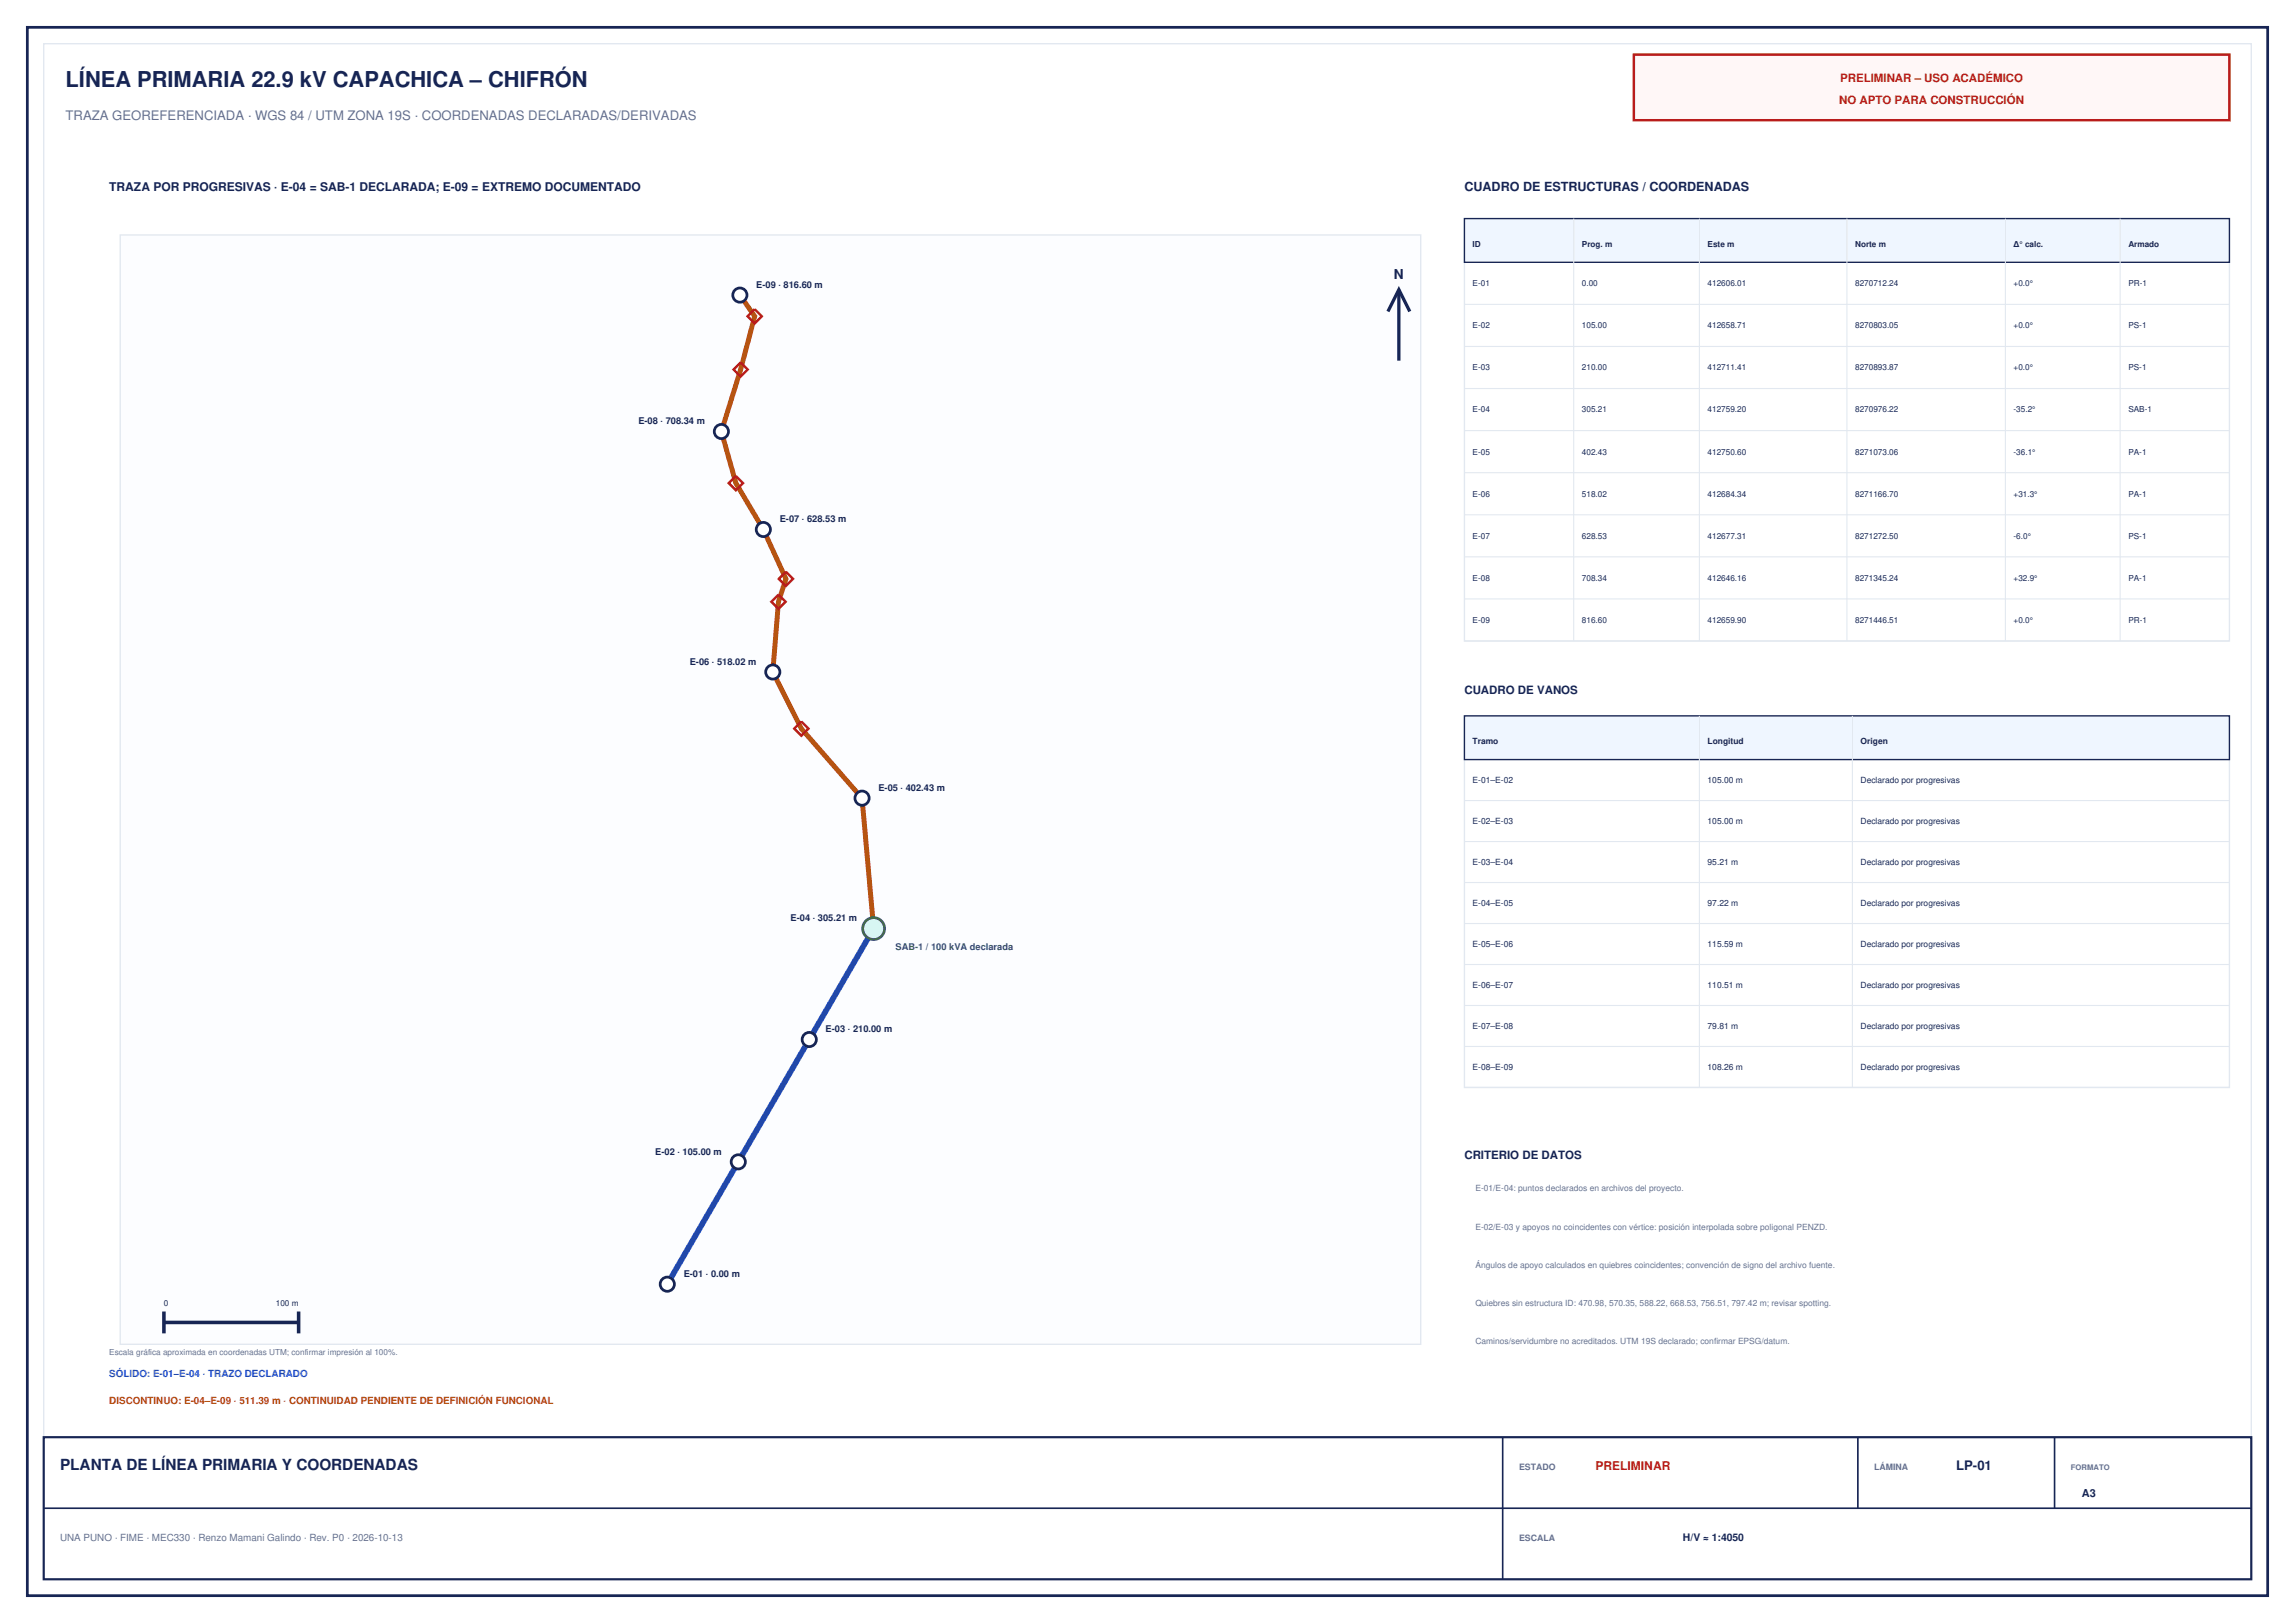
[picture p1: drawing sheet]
<svg xmlns="http://www.w3.org/2000/svg" width="420mm" height="297mm" viewBox="0 0 420 297" stroke-linecap="round" stroke-linejoin="round" font-family="sans-serif">
<defs><g id="words">
<text font-size="4" fill="#172554" x="12" y="16">LÍNEA PRIMARIA 22.9 kV CAPACHICA – CHIFRÓN</text>
<text font-size="2.8" fill="#172554" x="11" y="269">PLANTA DE LÍNEA PRIMARIA Y COORDENADAS</text>
<text font-size="2.5" fill="#172554" x="255.1" y="51">N</text>
<text font-size="2.4" fill="#64748b" x="12" y="22">TRAZA GEOREFERENCIADA · WGS 84 / UTM ZONA 19S · COORDENADAS DECLARADAS/DERIVADAS</text>
<text font-size="2.4" fill="#172554" x="358" y="269">LP-01</text>
<text font-size="2.3" fill="#172554" x="268" y="35">CUADRO DE ESTRUCTURAS / COORDENADAS</text>
<text font-size="2.2" fill="#172554" x="20" y="35">TRAZA POR PROGRESIVAS · E-04 = SAB-1 DECLARADA; E-09 = EXTREMO DOCUMENTADO</text>
<text font-size="2.2" fill="#b91c1c" x="292" y="269">PRELIMINAR</text>
<g font-size="2.1" fill="#b91c1c">
<text x="336.8" y="15">PRELIMINAR – USO ACADÉMICO</text>
<text x="336.6" y="19">NO APTO PARA CONSTRUCCIÓN</text>
</g>
<g font-size="2.1" fill="#172554">
<text x="268" y="127">CUADRO DE VANOS</text>
<text x="268" y="212">CRITERIO DE DATOS</text>
</g>
<text font-size="2" fill="#172554" x="381" y="274">A3</text>
<text font-size="1.9" fill="#172554" x="308" y="282">H/V ≈ 1:4050</text>
<text font-size="1.8" fill="#1d4ed8" x="20" y="252">SÓLIDO: E-01–E-04 · TRAZO DECLARADO</text>
<text font-size="1.8" fill="#b45309" x="20" y="257">DISCONTINUO: E-04–E-09 · 511.39 m · CONTINUIDAD PENDIENTE DE DEFINICIÓN FUNCIONAL</text>
<text font-size="1.8" fill="#64748b" x="11" y="282">UNA PUNO · FIME · MEC330 · Renzo Mamani Galindo · Rev. P0 · 2026-10-13</text>
<g font-size="1.7" fill="#172554">
<text x="138.4" y="52.7">E-09 · 816.60 m</text>
<text x="116.8" y="77.7">E-08 · 708.34 m</text>
<text x="142.7" y="95.6">E-07 · 628.53 m</text>
<text x="126.2" y="121.7">E-06 · 518.02 m</text>
<text x="160.8" y="144.8">E-05 · 402.43 m</text>
<text x="144.7" y="168.6">E-04 · 305.21 m</text>
<text x="151.1" y="188.9">E-03 · 210.00 m</text>
<text x="119.9" y="211.3">E-02 · 105.00 m</text>
<text x="125.1" y="233.7">E-01 · 0.00 m</text>
</g>
<text font-size="1.7" fill="#0f766e" x="163.9" y="173.9">SAB-1 / 100 kVA declarada</text>
<g font-size="1.6" fill="#64748b">
<text x="278" y="269">ESTADO</text>
<text x="343" y="269">LÁMINA</text>
<text x="278" y="282">ESCALA</text>
</g>
<g font-size="1.5" fill="#172554">
<text x="269.5" y="45.2">ID</text>
<text x="289.5" y="45.2">Prog. m</text>
<text x="312.5" y="45.2">Este m</text>
<text x="339.5" y="45.2">Norte m</text>
<text x="368.5" y="45.2">Δ° calc.</text>
<text x="389.5" y="45.2">Armado</text>
<text x="269.5" y="52.4">E-01</text>
<text x="289.5" y="52.4">0.00</text>
<text x="312.5" y="52.4">412606.01</text>
<text x="339.5" y="52.4">8270712.24</text>
<text x="368.5" y="52.4">+0.0°</text>
<text x="389.5" y="52.4">PR-1</text>
<text x="269.5" y="60.1">E-02</text>
<text x="289.5" y="60.1">105.00</text>
<text x="312.5" y="60.1">412658.71</text>
<text x="339.5" y="60.1">8270803.05</text>
<text x="368.5" y="60.1">+0.0°</text>
<text x="389.5" y="60.1">PS-1</text>
<text x="269.5" y="67.8">E-03</text>
<text x="289.5" y="67.8">210.00</text>
<text x="312.5" y="67.8">412711.41</text>
<text x="339.5" y="67.8">8270893.87</text>
<text x="368.5" y="67.8">+0.0°</text>
<text x="389.5" y="67.8">PS-1</text>
<text x="269.5" y="75.5">E-04</text>
<text x="289.5" y="75.5">305.21</text>
<text x="312.5" y="75.5">412759.20</text>
<text x="339.5" y="75.5">8270976.22</text>
<text x="368.5" y="75.5">-35.2°</text>
<text x="389.5" y="75.5">SAB-1</text>
<text x="269.5" y="83.2">E-05</text>
<text x="289.5" y="83.2">402.43</text>
<text x="312.5" y="83.2">412750.60</text>
<text x="339.5" y="83.2">8271073.06</text>
<text x="368.5" y="83.2">-36.1°</text>
<text x="389.5" y="83.2">PA-1</text>
<text x="269.5" y="90.9">E-06</text>
<text x="289.5" y="90.9">518.02</text>
<text x="312.5" y="90.9">412684.34</text>
<text x="339.5" y="90.9">8271166.70</text>
<text x="368.5" y="90.9">+31.3°</text>
<text x="389.5" y="90.9">PA-1</text>
<text x="269.5" y="98.6">E-07</text>
<text x="289.5" y="98.6">628.53</text>
<text x="312.5" y="98.6">412677.31</text>
<text x="339.5" y="98.6">8271272.50</text>
<text x="368.5" y="98.6">-6.0°</text>
<text x="389.5" y="98.6">PS-1</text>
<text x="269.5" y="106.3">E-08</text>
<text x="289.5" y="106.3">708.34</text>
<text x="312.5" y="106.3">412646.16</text>
<text x="339.5" y="106.3">8271345.24</text>
<text x="368.5" y="106.3">+32.9°</text>
<text x="389.5" y="106.3">PA-1</text>
<text x="269.5" y="114">E-09</text>
<text x="289.5" y="114">816.60</text>
<text x="312.5" y="114">412659.90</text>
<text x="339.5" y="114">8271446.51</text>
<text x="368.5" y="114">+0.0°</text>
<text x="389.5" y="114">PR-1</text>
<text x="269.5" y="136.2">Tramo</text>
<text x="312.5" y="136.2">Longitud</text>
<text x="340.5" y="136.2">Origen</text>
<text x="269.5" y="143.3">E-01–E-02</text>
<text x="312.5" y="143.3">105.00 m</text>
<text x="340.5" y="143.3">Declarado por progresivas</text>
<text x="269.5" y="150.8">E-02–E-03</text>
<text x="312.5" y="150.8">105.00 m</text>
<text x="340.5" y="150.8">Declarado por progresivas</text>
<text x="269.5" y="158.3">E-03–E-04</text>
<text x="312.5" y="158.3">95.21 m</text>
<text x="340.5" y="158.3">Declarado por progresivas</text>
<text x="269.5" y="165.8">E-04–E-05</text>
<text x="312.5" y="165.8">97.22 m</text>
<text x="340.5" y="165.8">Declarado por progresivas</text>
<text x="269.5" y="173.3">E-05–E-06</text>
<text x="312.5" y="173.3">115.59 m</text>
<text x="340.5" y="173.3">Declarado por progresivas</text>
<text x="269.5" y="180.8">E-06–E-07</text>
<text x="312.5" y="180.8">110.51 m</text>
<text x="340.5" y="180.8">Declarado por progresivas</text>
<text x="269.5" y="188.3">E-07–E-08</text>
<text x="312.5" y="188.3">79.81 m</text>
<text x="340.5" y="188.3">Declarado por progresivas</text>
<text x="269.5" y="195.8">E-08–E-09</text>
<text x="312.5" y="195.8">108.26 m</text>
<text x="340.5" y="195.8">Declarado por progresivas</text>
<text x="30" y="239">0</text>
<text x="50.5" y="239">100 m</text>
</g>
<g font-size="1.5" fill="#64748b">
<text x="270" y="218">E-01/E-04: puntos declarados en archivos del proyecto.</text>
<text x="270" y="225">E-02/E-03 y apoyos no coincidentes con vértice: posición interpolada sobre poligonal PENZD.</text>
<text x="270" y="232">Ángulos de apoyo calculados en quiebres coincidentes; convención de signo del archivo fuente.</text>
<text x="270" y="239">Quiebres sin estructura ID: 470.98, 570.35, 588.22, 668.53, 756.51, 797.42 m; revisar spotting.</text>
<text x="20" y="248">Escala gráfica aproximada en coordenadas UTM; confirmar impresión al 100%.</text>
<text x="270" y="246">Caminos/servidumbre no acreditados. UTM 19S declarado; confirmar EPSG/datum.</text>
</g>
<text font-size="1.4" fill="#64748b" x="379" y="269">FORMATO</text>
</g></defs>
<path d="M5 5h410v287h-410z" fill="none" stroke="#172554" stroke-width=".5"/>
<path d="M8 8h404v281h-404z" fill="none" stroke="#e2e8f0" stroke-width=".25"/>
<path d="M299 10h109v12h-109z" fill="#fff7f7"/>
<path d="M299 10h109v12h-109z" fill="none" stroke="#b91c1c" stroke-width=".45"/>
<path d="M8 263h404v26h-404z" fill="#fff"/>
<path d="M8 263h404v26h-404z" fill="none" stroke="#172554" stroke-width=".4"/>
<path d="M8 276h404M275 263v26M340 263v13M376 263v13" fill="none" stroke="#172554" stroke-width=".3"/>
<path d="M22 43h238v203h-238z" fill="#fcfdff"/>
<path d="M22 43h238v203h-238z" fill="none" stroke="#e2e8f0" stroke-width=".25"/>
<path d="M159.9 169.9l-37.8 65.1" fill="none" stroke="#1d4ed8" stroke-width="1" stroke-linecap="butt"/>
<path d="M135.4 54l2.7 3.9-2.6 9.7-3.5 11.4 2.7 9.4 5 8.5 4.1 9-1.3 4.2-1.1 12.9 5.2 10.3 11.2 12.8 2.1 23.8" fill="none" stroke="#b45309" stroke-width=".9" stroke-linecap="butt"/>
<path d="M136.8 57.9l1.3-1.3 1.3 1.3-1.3 1.3zM135.5 66.3l1.3 1.3-1.3 1.3-1.3-1.3zM134.7 87.1l1.3 1.3-1.3 1.3-1.3-1.3zM141.2 110.1l1.3-1.3 1.3 1.3-1.3 1.3zM143.8 104.6l1.3 1.3-1.3 1.3-1.3-1.3zM146.6 132l1.3 1.3-1.3 1.3-1.3-1.3z" fill="none" stroke="#b91c1c" stroke-width=".45"/>
<circle cx="122.1" cy="235" r="1.3" fill="#fff"/>
<circle cx="122.1" cy="235" r="1.3" fill="none" stroke="#172554" stroke-width=".5"/>
<circle cx="135.1" cy="212.6" r="1.3" fill="#fff"/>
<circle cx="135.1" cy="212.6" r="1.3" fill="none" stroke="#172554" stroke-width=".5"/>
<circle cx="148.1" cy="190.2" r="1.3" fill="#fff"/>
<circle cx="148.1" cy="190.2" r="1.3" fill="none" stroke="#172554" stroke-width=".5"/>
<circle cx="159.9" cy="169.9" r="2" fill="#ccfbf1"/>
<circle cx="159.9" cy="169.9" r="2" fill="none" stroke="#0f766e" stroke-width=".5"/>
<circle cx="157.8" cy="146.1" r="1.3" fill="#fff"/>
<circle cx="157.8" cy="146.1" r="1.3" fill="none" stroke="#172554" stroke-width=".5"/>
<circle cx="141.4" cy="123" r="1.3" fill="#fff"/>
<circle cx="141.4" cy="123" r="1.3" fill="none" stroke="#172554" stroke-width=".5"/>
<circle cx="139.7" cy="96.9" r="1.3" fill="#fff"/>
<circle cx="139.7" cy="96.9" r="1.3" fill="none" stroke="#172554" stroke-width=".5"/>
<circle cx="132" cy="79" r="1.3" fill="#fff"/>
<circle cx="132" cy="79" r="1.3" fill="none" stroke="#172554" stroke-width=".5"/>
<circle cx="135.4" cy="54" r="1.3" fill="#fff"/>
<circle cx="135.4" cy="54" r="1.3" fill="none" stroke="#172554" stroke-width=".5"/>
<path d="M254 57l2-4 2 4M256 53v13" fill="none" stroke="#172554" stroke-width=".6" stroke-linecap="butt"/>
<path d="M30 242h24.7M30 240v4M54.7 240v4" fill="none" stroke="#172554" stroke-width=".65" stroke-linecap="butt"/>
<path d="M268 40h140v77.3h-140z" fill="#fff"/>
<path d="M268 40h140v77.3h-140z" fill="none" stroke="#e2e8f0" stroke-width=".25"/>
<path d="M268 40h140v8h-140z" fill="#eff6ff"/>
<path d="M268 40h140v8h-140z" fill="none" stroke="#172554" stroke-width=".25"/>
<g fill="none" stroke="#e2e8f0" stroke-width=".2">
<path d="M268 55.7h140M288 40v77.3M311 40v77.3M338 40v77.3M367 40v77.3M388 40v77.3M268 63.4h140M268 71.1h140M268 78.8h140M268 86.5h140M268 94.2h140M268 101.9h140"/>
<path d="M268 109.6h140M268 117.3h140"/>
</g>
<path d="M268 131h140v68h-140z" fill="#fff"/>
<path d="M268 131h140v68h-140z" fill="none" stroke="#e2e8f0" stroke-width=".25"/>
<path d="M268 131h140v8h-140z" fill="#eff6ff"/>
<path d="M268 131h140v8h-140z" fill="none" stroke="#172554" stroke-width=".25"/>
<path d="M311 131v68M339 131v68M268 146.5h140M268 154h140M268 161.5h140M268 169h140M268 176.5h140M268 184h140M268 191.5h140M268 199h140" fill="none" stroke="#e2e8f0" stroke-width=".2"/>
<use href="#words"/>
</svg>
